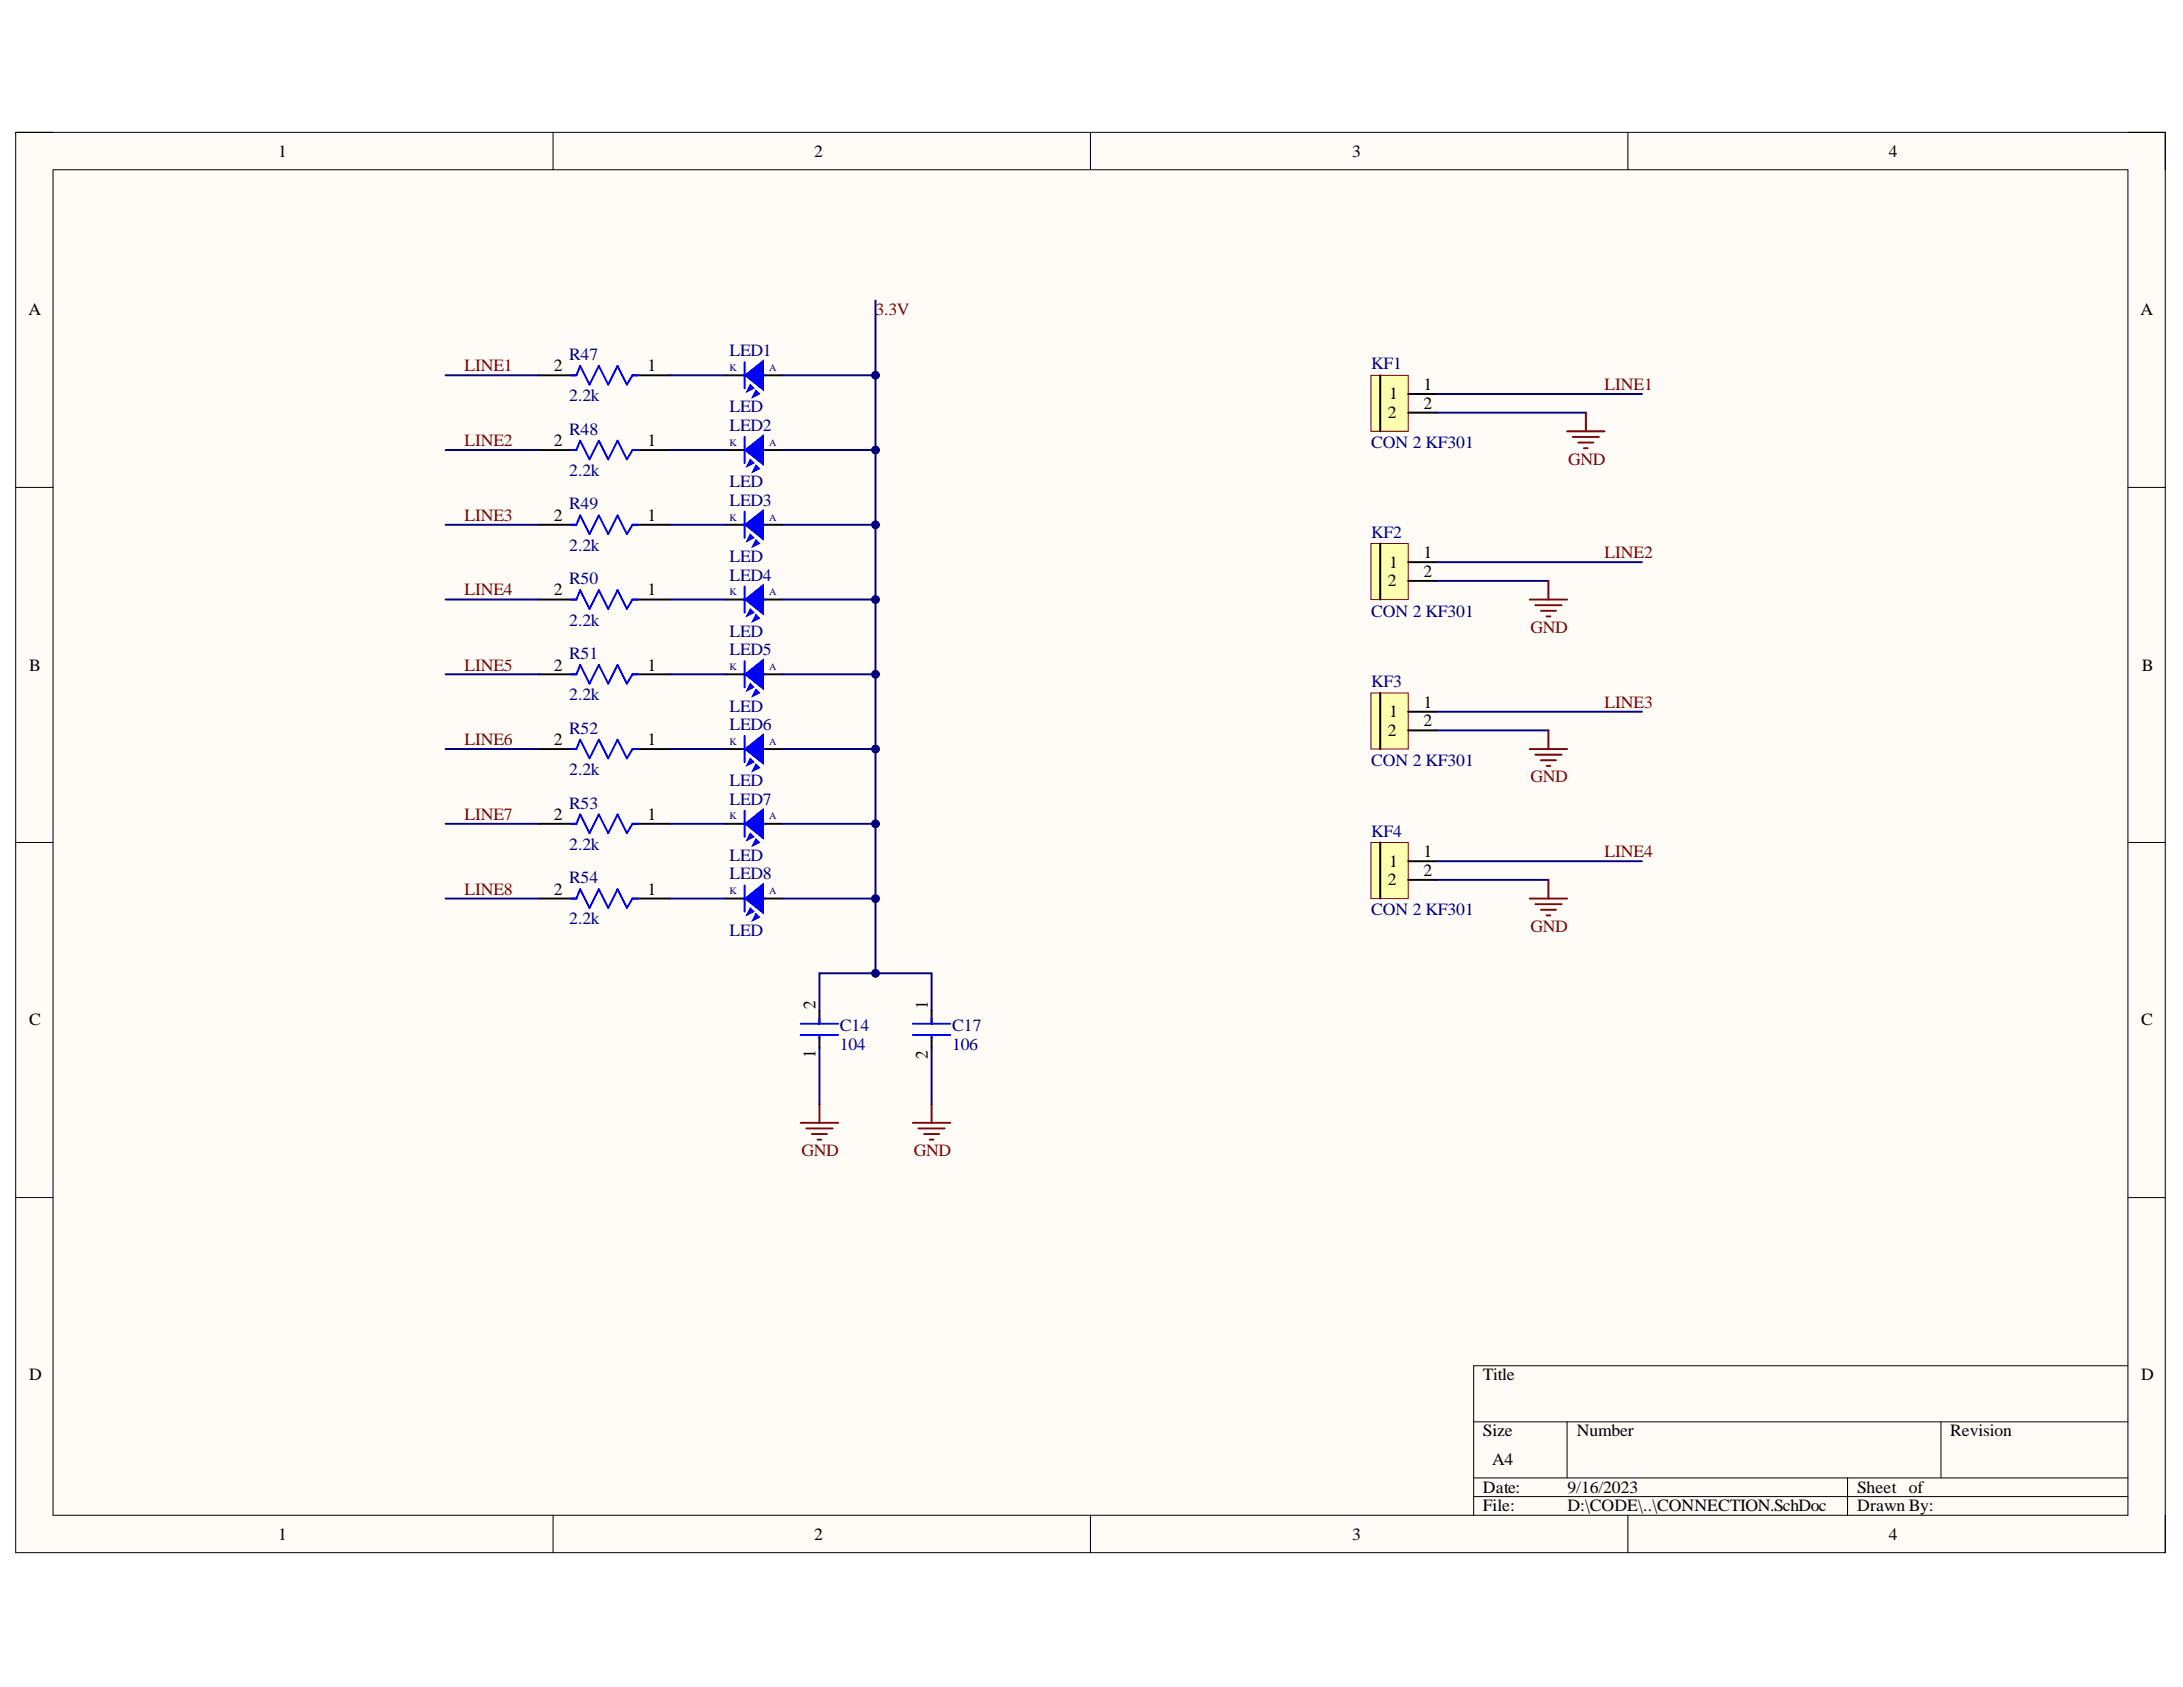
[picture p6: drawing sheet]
<svg xmlns="http://www.w3.org/2000/svg" width="279mm" height="216mm" viewBox="0 0 279 216" stroke-linecap="round" stroke-linejoin="round" font-family="sans-serif">
<defs><g id="words">
<g font-size="2.3">
<text x="104.4" y="129.1" transform="rotate(-90 104.4 129.1)">2</text>
<text x="118.8" y="129.1" transform="rotate(-90 118.8 129.1)">1</text>
<text x="104.4" y="135.4" transform="rotate(-90 104.4 135.4)">1</text>
<text x="118.8" y="135.6" transform="rotate(-90 118.8 135.6)">2</text>
</g>
<g font-size="2.2">
<text x="35.6" y="20">1</text>
<text x="104.2" y="20">2</text>
<text x="173.1" y="20">3</text>
<text x="241.7" y="20">4</text>
<text x="3.6" y="40.3">A</text>
<text x="274" y="40.3">A</text>
<text x="70.9" y="47.5">2</text>
<text x="82.9" y="47.5">1</text>
<text x="177.6" y="53.5">2</text>
<text x="177.8" y="51.1">1</text>
<text x="182.2" y="49.9">1</text>
<text x="182.2" y="52.3">2</text>
<text x="70.9" y="57.1">2</text>
<text x="82.9" y="57.1">1</text>
<text x="70.9" y="66.6">2</text>
<text x="82.9" y="66.6">1</text>
<text x="182.2" y="71.5">1</text>
<text x="70.9" y="76.2">2</text>
<text x="82.9" y="76.2">1</text>
<text x="177.6" y="75">2</text>
<text x="177.8" y="72.6">1</text>
<text x="182.2" y="73.8">2</text>
<text x="3.7" y="85.8">B</text>
<text x="70.9" y="85.8">2</text>
<text x="82.9" y="85.8">1</text>
<text x="274.1" y="85.8">B</text>
<text x="70.9" y="95.4">2</text>
<text x="82.9" y="95.4">1</text>
<text x="177.6" y="94.2">2</text>
<text x="177.8" y="91.8">1</text>
<text x="182.2" y="90.6">1</text>
<text x="182.2" y="92.9">2</text>
<text x="70.9" y="104.9">2</text>
<text x="82.9" y="104.9">1</text>
<text x="177.6" y="113.3">2</text>
<text x="177.8" y="110.9">1</text>
<text x="182.2" y="109.7">1</text>
<text x="182.2" y="112.1">2</text>
<text x="70.9" y="114.5">2</text>
<text x="82.9" y="114.5">1</text>
<text x="3.7" y="131.2">C</text>
<text x="274.1" y="131.2">C</text>
<text x="3.7" y="176.6">D</text>
<text x="189.8" y="176.6">Title</text>
<text x="274.1" y="176.6">D</text>
<text x="189.8" y="183.8">Size</text>
<text x="201.8" y="183.8">Number</text>
<text x="249.6" y="183.8">Revision</text>
<text x="189.8" y="191">Date:</text>
<text x="191" y="187.5">A4</text>
<text x="200.6" y="191">9/16/2023</text>
<text x="237.7" y="191">Sheet</text>
<text x="244.3" y="191">of</text>
<text x="35.6" y="197">1</text>
<text x="104.2" y="197">2</text>
<text x="173.1" y="197">3</text>
<text x="189.8" y="193.4">File:</text>
<text x="200.6" y="193.4">D:\CODE\..\CONNECTION.SchDoc</text>
<text x="237.7" y="193.4">Drawn By:</text>
<text x="241.7" y="197">4</text>
</g>
<g font-size="2.2" fill="#800000">
<text x="112.1" y="40.3">3.3V</text>
<text x="59.5" y="47.5">LINE1</text>
<text x="205.4" y="49.9">LINE1</text>
<text x="59.5" y="57.1">LINE2</text>
<text x="200.7" y="59.5">GND</text>
<text x="59.5" y="66.6">LINE3</text>
<text x="205.4" y="71.5">LINE2</text>
<text x="59.5" y="76.2">LINE4</text>
<text x="195.9" y="81">GND</text>
<text x="59.5" y="85.8">LINE5</text>
<text x="59.5" y="95.4">LINE6</text>
<text x="205.4" y="90.6">LINE3</text>
<text x="195.9" y="100.1">GND</text>
<text x="59.5" y="104.9">LINE7</text>
<text x="205.4" y="109.7">LINE4</text>
<text x="59.5" y="114.5">LINE8</text>
<text x="195.9" y="119.3">GND</text>
<text x="102.6" y="148">GND</text>
<text x="117" y="148">GND</text>
</g>
<g font-size="2.2" fill="#000080">
<text x="72.8" y="46.1">R47</text>
<text x="93.4" y="45.6">LED1</text>
<text x="175.5" y="47.3">KF1</text>
<text x="72.8" y="51.3">2.2k</text>
<text x="93.4" y="52.8">LED</text>
<text x="72.8" y="55.6">R48</text>
<text x="93.4" y="55.2">LED2</text>
<text x="175.5" y="57.3">CON 2 KF301</text>
<text x="72.8" y="60.9">2.2k</text>
<text x="72.8" y="65.2">R49</text>
<text x="93.4" y="62.3">LED</text>
<text x="93.4" y="64.8">LED3</text>
<text x="72.8" y="70.5">2.2k</text>
<text x="93.4" y="71.9">LED</text>
<text x="175.5" y="68.8">KF2</text>
<text x="72.8" y="74.8">R50</text>
<text x="93.4" y="74.3">LED4</text>
<text x="72.8" y="80.1">2.2k</text>
<text x="93.4" y="81.5">LED</text>
<text x="93.4" y="83.9">LED5</text>
<text x="175.5" y="78.9">CON 2 KF301</text>
<text x="72.8" y="84.4">R51</text>
<text x="72.8" y="89.6">2.2k</text>
<text x="175.5" y="87.9">KF3</text>
<text x="72.8" y="94">R52</text>
<text x="93.4" y="91.1">LED</text>
<text x="93.4" y="93.4">LED6</text>
<text x="72.8" y="99.2">2.2k</text>
<text x="93.4" y="100.6">LED</text>
<text x="175.5" y="98">CON 2 KF301</text>
<text x="72.8" y="103.5">R53</text>
<text x="93.4" y="103">LED7</text>
<text x="175.5" y="107.1">KF4</text>
<text x="72.8" y="108.7">2.2k</text>
<text x="72.8" y="113.1">R54</text>
<text x="93.4" y="110.2">LED</text>
<text x="93.4" y="112.6">LED8</text>
<text x="72.8" y="118.3">2.2k</text>
<text x="93.4" y="119.7">LED</text>
<text x="175.5" y="117.1">CON 2 KF301</text>
<text x="107.5" y="131.9">C14</text>
<text x="121.9" y="131.9">C17</text>
<text x="107.5" y="134.4">104</text>
<text x="121.9" y="134.4">106</text>
</g>
<g font-size="1.3" fill="#000080">
<text x="93.4" y="47.4">K</text>
<text x="98.5" y="47.4">A</text>
<text x="93.4" y="57.1">K</text>
<text x="98.5" y="57.1">A</text>
<text x="93.4" y="66.6">K</text>
<text x="98.5" y="66.6">A</text>
<text x="93.4" y="76.2">K</text>
<text x="98.5" y="76.2">A</text>
<text x="93.4" y="85.7">K</text>
<text x="98.5" y="85.7">A</text>
<text x="93.4" y="95.3">K</text>
<text x="98.5" y="95.3">A</text>
<text x="93.4" y="104.9">K</text>
<text x="98.5" y="104.9">A</text>
<text x="93.4" y="114.4">K</text>
<text x="98.5" y="114.4">A</text>
</g>
</g></defs>
<path d="M2 16.9h275.1v181.8h-275.1z" fill-rule="evenodd" fill="#fffcf8"/>
<path d="M2 16.9h275.1v181.8h-275.1z" fill="none" stroke="#000" stroke-width=".13"/>
<path d="M6.8 21.7h265.6v172.2h-265.6z" fill-rule="evenodd" fill="#fffcf8"/>
<g fill="none" stroke="#000" stroke-width=".13">
<path d="M2 16.9h4.8M70.8 16.9v4.8M139.6 16.9v4.8M208.4 16.9v4.8M272.4 16.9h4.7v4.8M6.8 21.7h265.6v172.2h-265.6zM2 62.4h4.8M272.4 62.4h4.7M2 107.8h4.8M272.4 107.8h4.7M2 153.3h4.8M272.4 153.3h4.7"/>
<path d="M272.4 174.8h-83.8v19.1M70.8 193.9v4.8M139.6 193.9v4.8M188.6 182h83.8M188.6 189.1h83.8M188.6 191.5h83.8M200.6 182v7.1M208.4 193.9v4.8M236.5 189.1v4.8M248.4 182v7.1M277.1 193.9v4.8"/>
</g>
<path d="M96.7 49.9l.5 .5-.9 .5z" fill="#00f"/>
<path d="M96.7 49.9l.5 .5-.9 .5z" fill="none" stroke="#00f" stroke-width=".13"/>
<path d="M96 49.2l.5 .5-1 .5z" fill="#00f"/>
<path d="M96 49.2l.5 .5-1 .5z" fill="none" stroke="#00f" stroke-width=".13"/>
<path d="M95.3 48l2.4-1.9v3.8z" fill="#00f"/>
<path d="M95.3 48l2.4-1.9v3.8z" fill="none" stroke="#00f" stroke-width=".13"/>
<path d="M73.1 48h.7l.5-1.2 1.1 2.4 1.2-2.4 1.2 2.4 1.2-2.4 1.2 2.4 .8-1.2h.7M95.1 48h.4M95.3 46.4v3.3M97.2 48h.7" fill="none" stroke="#00f" stroke-width=".25"/>
<path d="M69 48h4.8M81 48h4.7M92.9 48h2.4M97.7 48h2.4" fill="none" stroke="#000" stroke-width=".25"/>
<path d="M57 48h12M85.7 48h7.2" fill="none" stroke="#000080" stroke-width=".25"/>
<path d="M96.7 59.5l.5 .5-.9 .5z" fill="#00f"/>
<path d="M96.7 59.5l.5 .5-.9 .5z" fill="none" stroke="#00f" stroke-width=".13"/>
<path d="M96 58.8l.5 .5-1 .4z" fill="#00f"/>
<path d="M96 58.8l.5 .5-1 .4z" fill="none" stroke="#00f" stroke-width=".13"/>
<path d="M95.3 57.6l2.4-1.9v3.8z" fill="#00f"/>
<path d="M95.3 57.6l2.4-1.9v3.8z" fill="none" stroke="#00f" stroke-width=".13"/>
<path d="M73.1 57.6h.7l.5-1.2 1.1 2.4 1.2-2.4 1.2 2.4 1.2-2.4 1.2 2.4 .8-1.2h.7M95.1 57.6h.4M95.3 55.9v3.4M97.2 57.6h.7" fill="none" stroke="#00f" stroke-width=".25"/>
<path d="M69 57.6h4.8M81 57.6h4.7M92.9 57.6h2.4M97.7 57.6h2.4" fill="none" stroke="#000" stroke-width=".25"/>
<path d="M100.1 57.6h12" fill="none" stroke="#000080" stroke-width=".25"/>
<circle cx="112.1" cy="57.6" r=".48" fill="#000080"/>
<circle cx="112.1" cy="57.6" r=".48" fill="none" stroke="#000080" stroke-width=".13"/>
<path d="M57 57.6h12M85.7 57.6h7.2" fill="none" stroke="#000080" stroke-width=".25"/>
<path d="M96.7 69.1l.5 .5-.9 .4z" fill="#00f"/>
<path d="M96.7 69.1l.5 .5-.9 .4z" fill="none" stroke="#00f" stroke-width=".13"/>
<path d="M96 68.4l.5 .4-1 .5z" fill="#00f"/>
<path d="M96 68.4l.5 .4-1 .5z" fill="none" stroke="#00f" stroke-width=".13"/>
<path d="M95.3 67.2l2.4-2v3.9z" fill="#00f"/>
<path d="M95.3 67.2l2.4-2v3.9z" fill="none" stroke="#00f" stroke-width=".13"/>
<path d="M73.1 67.2h.7l.5-1.2 1.1 2.4 1.2-2.4 1.2 2.4 1.2-2.4 1.2 2.4 .8-1.2h.7M95.1 67.2h.4M95.3 65.5v3.3M97.2 67.2h.7" fill="none" stroke="#00f" stroke-width=".25"/>
<path d="M69 67.2h4.8M81 67.2h4.7M92.9 67.2h2.4M97.7 67.2h2.4" fill="none" stroke="#000" stroke-width=".25"/>
<path d="M100.1 67.2h12" fill="none" stroke="#000080" stroke-width=".25"/>
<circle cx="112.1" cy="67.2" r=".48" fill="#000080"/>
<circle cx="112.1" cy="67.2" r=".48" fill="none" stroke="#000080" stroke-width=".13"/>
<path d="M57 67.2h12M85.7 67.2h7.2" fill="none" stroke="#000080" stroke-width=".25"/>
<path d="M96.7 78.6l.5 .5-.9 .5z" fill="#00f"/>
<path d="M96.7 78.6l.5 .5-.9 .5z" fill="none" stroke="#00f" stroke-width=".13"/>
<path d="M96 77.9l.5 .5-1 .5z" fill="#00f"/>
<path d="M96 77.9l.5 .5-1 .5z" fill="none" stroke="#00f" stroke-width=".13"/>
<path d="M95.3 76.7l2.4-1.9v3.8z" fill="#00f"/>
<path d="M95.3 76.7l2.4-1.9v3.8z" fill="none" stroke="#00f" stroke-width=".13"/>
<path d="M73.1 76.7h.7l.5-1.2 1.1 2.4 1.2-2.4 1.2 2.4 1.2-2.4 1.2 2.4 .8-1.2h.7M95.1 76.7h.4M95.3 75.1v3.3M97.2 76.7h.7" fill="none" stroke="#00f" stroke-width=".25"/>
<path d="M69 76.7h4.8M81 76.7h4.7M92.9 76.7h2.4M97.7 76.7h2.4" fill="none" stroke="#000" stroke-width=".25"/>
<path d="M100.1 76.7h12" fill="none" stroke="#000080" stroke-width=".25"/>
<circle cx="112.1" cy="76.7" r=".48" fill="#000080"/>
<circle cx="112.1" cy="76.7" r=".48" fill="none" stroke="#000080" stroke-width=".13"/>
<path d="M57 76.7h12M85.7 76.7h7.2" fill="none" stroke="#000080" stroke-width=".25"/>
<path d="M96.7 88.2l.5 .5-.9 .5z" fill="#00f"/>
<path d="M96.7 88.2l.5 .5-.9 .5z" fill="none" stroke="#00f" stroke-width=".13"/>
<path d="M96 87.5l.5 .5-1 .4z" fill="#00f"/>
<path d="M96 87.5l.5 .5-1 .4z" fill="none" stroke="#00f" stroke-width=".13"/>
<path d="M95.3 86.3l2.4-1.9v3.8z" fill="#00f"/>
<path d="M95.3 86.3l2.4-1.9v3.8z" fill="none" stroke="#00f" stroke-width=".13"/>
<path d="M73.1 86.3h.7l.5-1.2 1.1 2.4 1.2-2.4 1.2 2.4 1.2-2.4 1.2 2.4 .8-1.2h.7M95.1 86.3h.4M95.3 84.6v3.4M97.2 86.3h.7" fill="none" stroke="#00f" stroke-width=".25"/>
<path d="M69 86.3h4.8M81 86.3h4.7M92.9 86.3h2.4M97.7 86.3h2.4" fill="none" stroke="#000" stroke-width=".25"/>
<path d="M100.1 86.3h12" fill="none" stroke="#000080" stroke-width=".25"/>
<circle cx="112.1" cy="86.3" r=".48" fill="#000080"/>
<circle cx="112.1" cy="86.3" r=".48" fill="none" stroke="#000080" stroke-width=".13"/>
<path d="M57 86.3h12M85.7 86.3h7.2" fill="none" stroke="#000080" stroke-width=".25"/>
<path d="M96.7 97.8l.5 .5-.9 .4z" fill="#00f"/>
<path d="M96.7 97.8l.5 .5-.9 .4z" fill="none" stroke="#00f" stroke-width=".13"/>
<path d="M96 97.1l.5 .4-1 .5z" fill="#00f"/>
<path d="M96 97.1l.5 .4-1 .5z" fill="none" stroke="#00f" stroke-width=".13"/>
<path d="M95.3 95.9l2.4-1.9v3.8z" fill="#00f"/>
<path d="M95.3 95.9l2.4-1.9v3.8z" fill="none" stroke="#00f" stroke-width=".13"/>
<path d="M73.1 95.9h.7l.5-1.2 1.1 2.4 1.2-2.4 1.2 2.4 1.2-2.4 1.2 2.4 .8-1.2h.7M95.1 95.9h.4M95.3 94.2v3.3M97.2 95.9h.7" fill="none" stroke="#00f" stroke-width=".25"/>
<path d="M69 95.9h4.8M81 95.9h4.7M92.9 95.9h2.4M97.7 95.9h2.4" fill="none" stroke="#000" stroke-width=".25"/>
<path d="M100.1 95.9h12" fill="none" stroke="#000080" stroke-width=".25"/>
<circle cx="112.1" cy="95.9" r=".48" fill="#000080"/>
<circle cx="112.1" cy="95.9" r=".48" fill="none" stroke="#000080" stroke-width=".13"/>
<path d="M57 95.9h12M85.7 95.9h7.2" fill="none" stroke="#000080" stroke-width=".25"/>
<path d="M96.7 107.3l.5 .5-.9 .5z" fill="#00f"/>
<path d="M96.7 107.3l.5 .5-.9 .5z" fill="none" stroke="#00f" stroke-width=".13"/>
<path d="M96 106.6l.5 .5-1 .5z" fill="#00f"/>
<path d="M96 106.6l.5 .5-1 .5z" fill="none" stroke="#00f" stroke-width=".13"/>
<path d="M95.3 105.4l2.4-1.9v3.8z" fill="#00f"/>
<path d="M95.3 105.4l2.4-1.9v3.8z" fill="none" stroke="#00f" stroke-width=".13"/>
<path d="M73.1 105.4h.7l.5-1.2 1.1 2.4 1.2-2.4 1.2 2.4 1.2-2.4 1.2 2.4 .8-1.2h.7M95.1 105.4h.4M95.3 103.8v3.3M97.2 105.4h.7" fill="none" stroke="#00f" stroke-width=".25"/>
<path d="M69 105.4h4.8M81 105.4h4.7M92.9 105.4h2.4M97.7 105.4h2.4" fill="none" stroke="#000" stroke-width=".25"/>
<path d="M100.1 105.4h12" fill="none" stroke="#000080" stroke-width=".25"/>
<circle cx="112.1" cy="105.4" r=".48" fill="#000080"/>
<circle cx="112.1" cy="105.4" r=".48" fill="none" stroke="#000080" stroke-width=".13"/>
<path d="M57 105.4h12M85.7 105.4h7.2" fill="none" stroke="#000080" stroke-width=".25"/>
<path d="M96.7 116.9l.5 .5-.9 .5z" fill="#00f"/>
<path d="M96.7 116.9l.5 .5-.9 .5z" fill="none" stroke="#00f" stroke-width=".13"/>
<path d="M96 116.2l.5 .5-1 .4z" fill="#00f"/>
<path d="M96 116.2l.5 .5-1 .4z" fill="none" stroke="#00f" stroke-width=".13"/>
<path d="M95.3 115l2.4-1.9v3.8z" fill="#00f"/>
<path d="M95.3 115l2.4-1.9v3.8z" fill="none" stroke="#00f" stroke-width=".13"/>
<path d="M73.1 115h.7l.5-1.2 1.1 2.4 1.2-2.4 1.2 2.4 1.2-2.4 1.2 2.4 .8-1.2h.7M95.1 115h.4M95.3 113.3v3.4M97.2 115h.7" fill="none" stroke="#00f" stroke-width=".25"/>
<path d="M69 115h4.8M81 115h4.7M92.9 115h2.4M97.7 115h2.4" fill="none" stroke="#000" stroke-width=".25"/>
<path d="M100.1 115h12" fill="none" stroke="#000080" stroke-width=".25"/>
<circle cx="112.1" cy="115" r=".48" fill="#000080"/>
<circle cx="112.1" cy="115" r=".48" fill="none" stroke="#000080" stroke-width=".13"/>
<path d="M100.1 48h12v76.6M57 115h12M85.7 115h7.2" fill="none" stroke="#000080" stroke-width=".25"/>
<circle cx="112.1" cy="48" r=".48" fill="#000080"/>
<circle cx="112.1" cy="48" r=".48" fill="none" stroke="#000080" stroke-width=".13"/>
<circle cx="112.1" cy="57.6" r=".48" fill="#000080"/>
<circle cx="112.1" cy="57.6" r=".48" fill="none" stroke="#000080" stroke-width=".13"/>
<circle cx="112.1" cy="67.2" r=".48" fill="#000080"/>
<circle cx="112.1" cy="67.2" r=".48" fill="none" stroke="#000080" stroke-width=".13"/>
<circle cx="112.1" cy="76.7" r=".48" fill="#000080"/>
<circle cx="112.1" cy="76.7" r=".48" fill="none" stroke="#000080" stroke-width=".13"/>
<circle cx="112.1" cy="86.3" r=".48" fill="#000080"/>
<circle cx="112.1" cy="86.3" r=".48" fill="none" stroke="#000080" stroke-width=".13"/>
<circle cx="112.1" cy="95.9" r=".48" fill="#000080"/>
<circle cx="112.1" cy="95.9" r=".48" fill="none" stroke="#000080" stroke-width=".13"/>
<circle cx="112.1" cy="105.4" r=".48" fill="#000080"/>
<circle cx="112.1" cy="105.4" r=".48" fill="none" stroke="#000080" stroke-width=".13"/>
<circle cx="112.1" cy="115" r=".48" fill="#000080"/>
<circle cx="112.1" cy="115" r=".48" fill="none" stroke="#000080" stroke-width=".13"/>
<circle cx="112.1" cy="124.6" r=".48" fill="#000080"/>
<circle cx="112.1" cy="124.6" r=".48" fill="none" stroke="#000080" stroke-width=".13"/>
<path d="M104.9 129.3v1.7M104.9 132.7v1.4M119.2 129.3v1.7M119.2 132.7v1.4" fill="none" stroke="#000" stroke-width=".25"/>
<path d="M102.5 131h4.8M102.5 132.5h4.8M104.9 130.3v.7M104.9 132.7v.2M116.8 131h4.8M116.8 132.5h4.8M119.2 130.3v.7M119.2 132.7v.2" fill="none" stroke="#00f" stroke-width=".25"/>
<path d="M102.5 143.7h4.8M103.2 144.4h3.4M103.9 145.1h1.9M104.6 145.8h.5M104.9 141.3v2.4M116.8 143.7h4.8M117.6 144.4h3.3M118.3 145.1h1.9M119 145.8h.5M119.2 141.3v2.4" fill="none" stroke="#800000" stroke-width=".25"/>
<path d="M104.9 129.3v-4.7h14.3v4.7M104.9 134.1v7.2M119.2 134.1v7.2" fill="none" stroke="#000080" stroke-width=".25"/>
<circle cx="112.1" cy="124.6" r=".48" fill="#000080"/>
<circle cx="112.1" cy="124.6" r=".48" fill="none" stroke="#000080" stroke-width=".13"/>
<path d="M112.1 38.5v9.5" fill="none" stroke="#000080" stroke-width=".25"/>
<circle cx="112.1" cy="48" r=".48" fill="#000080"/>
<circle cx="112.1" cy="48" r=".48" fill="none" stroke="#000080" stroke-width=".13"/>
<path d="M175.5 48h4.7v7.2h-4.7z" fill-rule="evenodd" fill="#ffffb0"/>
<path d="M175.5 48h4.7v7.2h-4.7z" fill="none" stroke="#800000" stroke-width=".13"/>
<path d="M176.7 48v7.2M180.2 50.4h3.6M180.2 52.8h3.6" fill="none" stroke="#000" stroke-width=".25"/>
<path d="M175.5 69.6h4.7v7.1h-4.7z" fill-rule="evenodd" fill="#ffffb0"/>
<path d="M175.5 69.6h4.7v7.1h-4.7z" fill="none" stroke="#800000" stroke-width=".13"/>
<path d="M176.7 69.6v7.1M180.2 71.9h3.6M180.2 74.3h3.6" fill="none" stroke="#000" stroke-width=".25"/>
<path d="M175.5 88.7h4.7v7.2h-4.7z" fill-rule="evenodd" fill="#ffffb0"/>
<path d="M175.5 88.7h4.7v7.2h-4.7z" fill="none" stroke="#800000" stroke-width=".13"/>
<path d="M176.7 88.7v7.2M180.2 91.1h3.6M180.2 93.5h3.6" fill="none" stroke="#000" stroke-width=".25"/>
<path d="M175.5 107.8h4.7v7.2h-4.7z" fill-rule="evenodd" fill="#ffffb0"/>
<path d="M175.5 107.8h4.7v7.2h-4.7z" fill="none" stroke="#800000" stroke-width=".13"/>
<path d="M176.7 107.8v7.2M180.2 110.2h3.6M180.2 112.6h3.6" fill="none" stroke="#000" stroke-width=".25"/>
<path d="M183.8 50.4h26.4M183.8 52.8h19.2M183.8 71.9h26.4M183.8 74.3h14.4M183.8 91.1h26.4M183.8 93.5h14.4M183.8 110.2h26.4M183.8 112.6h14.4" fill="none" stroke="#000080" stroke-width=".25"/>
<g fill="none" stroke="#800000" stroke-width=".25">
<path d="M200.6 55.2h4.8M201.3 55.9h3.3M202 56.6h1.9M202.7 57.4h.5M203 52.8v2.4M195.8 76.7h4.8M196.5 77.5h3.4M197.2 78.2h1.9M197.9 78.9h.5M198.2 74.3v2.4M195.8 95.9h4.8M196.5 96.6h3.4"/>
<path d="M197.2 97.3h1.9M197.9 98h.5M198.2 93.5v2.4M195.8 115h4.8M196.5 115.7h3.4M197.2 116.4h1.9M197.9 117.2h.5M198.2 112.6v2.4"/>
</g>
<use href="#words"/>
</svg>
